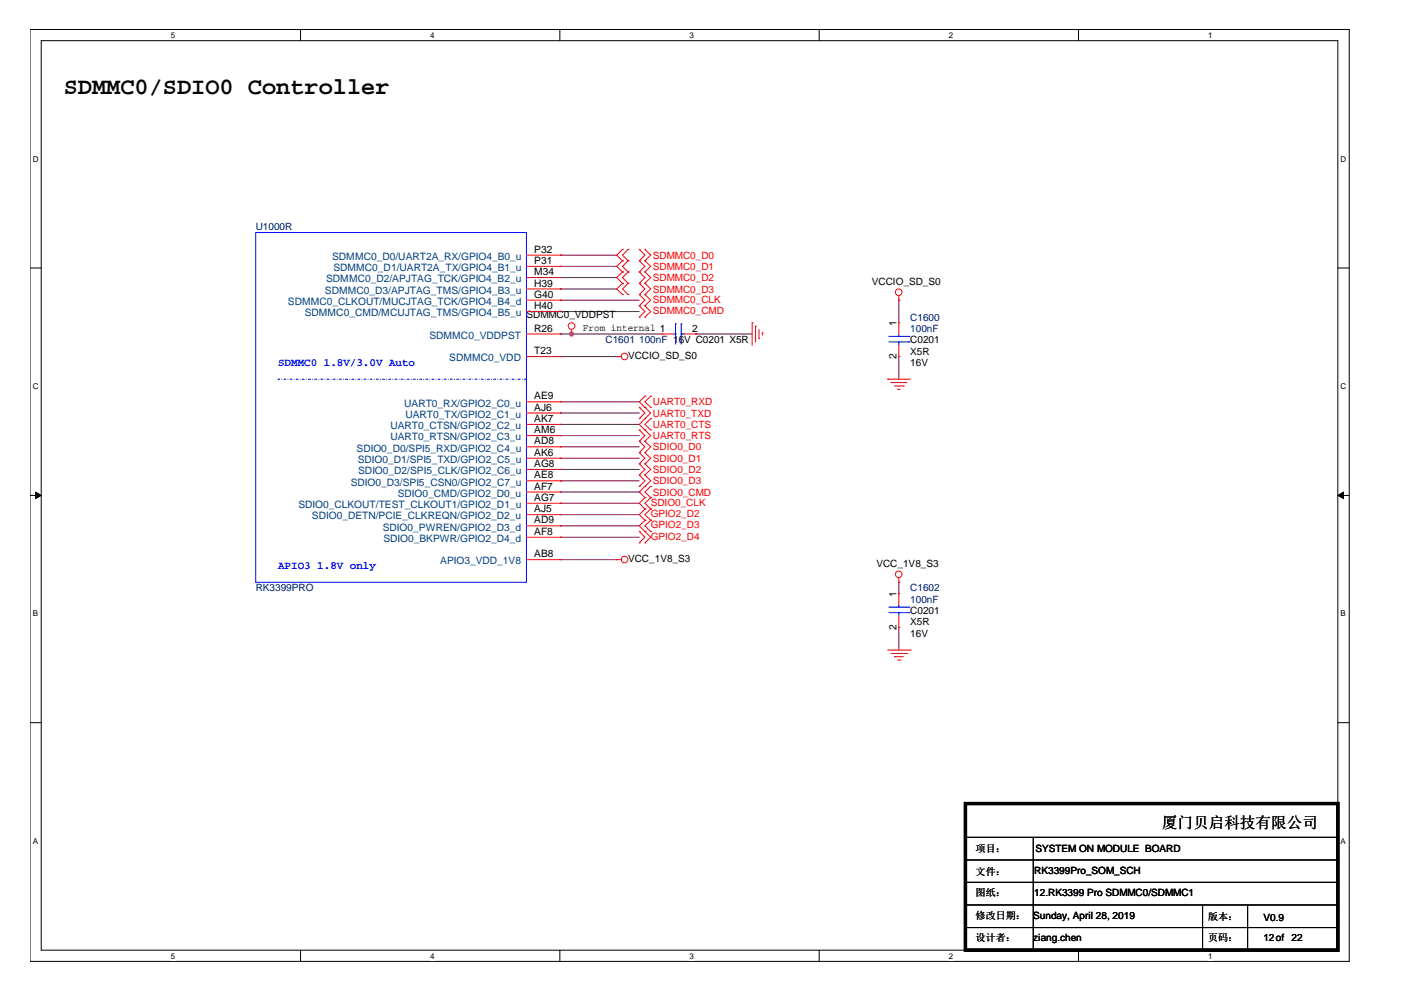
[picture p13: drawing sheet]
<svg xmlns="http://www.w3.org/2000/svg" width="297mm" height="210mm" viewBox="0 0 297 210" stroke-linecap="round" stroke-linejoin="round" font-family="sans-serif">
<defs><g id="words">
<text font-size="5" x="13.5" y="20">SDMMC0/SDIO0 Controller</text>
<text font-size="3.3" x="245.8" y="175.1">厦门贝启科技有限公司</text>
<g font-size="2.4" fill="#00f">
<text x="58.8" y="77.4">SDMMC0 1.8V/3.0V Auto</text>
<text x="58.8" y="120.4">APIO3 1.8V only</text>
</g>
<g font-size="2.2">
<text x="113" y="53.5">P32</text>
<text x="113" y="55.9">P31</text>
<text x="113" y="58.2">M34</text>
<text x="113" y="60.6">H39</text>
<text x="113" y="63">G40</text>
<text x="113" y="65.4">H40</text>
<text x="113" y="70.2">R26</text>
<text x="146.5" y="70.2">2</text>
<text x="189.7" y="69" transform="rotate(-90 189.7 69)">1</text>
<text x="113" y="74.9">T23</text>
<text x="189.7" y="76" transform="rotate(-90 189.7 76)">2</text>
<text x="113" y="84.5">AE9</text>
<text x="113" y="86.9">AJ6</text>
<text x="113" y="89.3">AK7</text>
<text x="113" y="91.7">AM6</text>
<text x="113" y="94">AD8</text>
<text x="113" y="96.4">AK6</text>
<text x="113" y="98.8">AG8</text>
<text x="113" y="101.2">AE8</text>
<text x="113" y="103.6">AF7</text>
<text x="113" y="106">AG7</text>
<text x="113" y="110.8">AD9</text>
<text x="113" y="113.2">AF8</text>
<text x="113" y="108.4">AJ5</text>
<text x="113" y="117.9">AB8</text>
<text x="189.7" y="126.3" transform="rotate(-90 189.7 126.3)">1</text>
<text x="189.7" y="133.2" transform="rotate(-90 189.7 133.2)">2</text>
</g>
<g font-size="2.2" fill="#004080">
<text x="69" y="59.7">SDMMC0_D2/APJTAG_TCK/GPIO4_B2_u</text>
<text x="70.3" y="55">SDMMC0_D0/UART2A_RX/GPIO4_B0_u</text>
<text x="70.5" y="57.4">SDMMC0_D1/UART2A_TX/GPIO4_B1_u</text>
<text x="60.9" y="64.5">SDMMC0_CLKOUT/MUCJTAG_TCK/GPIO4_B4_d</text>
<text x="68.7" y="62.2">SDMMC0_D3/APJTAG_TMS/GPIO4_B3_u</text>
<text x="64.5" y="66.9">SDMMC0_CMD/MCUJTAG_TMS/GPIO4_B5_u</text>
<text x="90.8" y="71.7">SDMMC0_VDDPST</text>
<text x="95" y="76.5">SDMMC0_VDD</text>
<text x="85.5" y="86">UART0_RX/GPIO2_C0_u</text>
<text x="85.8" y="88.4">UART0_TX/GPIO2_C1_u</text>
<text x="75.4" y="95.6">SDIO0_D0/SPI5_RXD/GPIO2_C4_u</text>
<text x="82.6" y="90.8">UART0_CTSN/GPIO2_C2_u</text>
<text x="82.6" y="93.2">UART0_RTSN/GPIO2_C3_u</text>
<text x="75.7" y="98">SDIO0_D1/SPI5_TXD/GPIO2_C5_u</text>
<text x="75.8" y="100.3">SDIO0_D2/SPI5_CLK/GPIO2_C6_u</text>
<text x="63.1" y="107.5">SDIO0_CLKOUT/TEST_CLKOUT1/GPIO2_D1_u</text>
<text x="74.2" y="102.8">SDIO0_D3/SPI5_CSN0/GPIO2_C7_u</text>
<text x="84.2" y="105.1">SDIO0_CMD/GPIO2_D0_u</text>
<text x="66" y="109.9">SDIO0_DETN/PCIE_CLKREQN/GPIO2_D2_u</text>
<text x="81" y="112.3">SDIO0_PWREN/GPIO2_D3_d</text>
<text x="81.1" y="114.7">SDIO0_BKPWR/GPIO2_D4_d</text>
<text x="93.1" y="119.4">APIO3_VDD_1V8</text>
</g>
<g font-size="2.1" fill="#000080">
<text x="54.1" y="48.7">U1000R</text>
<text x="192.6" y="67.9">C1600</text>
<text x="192.6" y="70.2">100nF</text>
<text x="128.1" y="72.6">C1601</text>
<text x="135.2" y="72.6">100nF 16V C0201 X5R</text>
<text x="54.1" y="125.2">RK3399PRO</text>
<text x="192.6" y="125.2">C1602</text>
<text x="192.6" y="127.6">100nF</text>
</g>
<g font-size="2.1" fill="#f00">
<text x="138.1" y="54.7">SDMMC0_D0</text>
<text x="138.1" y="57.1">SDMMC0_D1</text>
<text x="138.1" y="59.5">SDMMC0_D2</text>
<text x="138.1" y="64">SDMMC0_CLK</text>
<text x="138.1" y="61.9">SDMMC0_D3</text>
<text x="138.1" y="66.4">SDMMC0_CMD</text>
<text x="138.1" y="85.8">UART0_RXD</text>
<text x="138.1" y="88.2">UART0_TXD</text>
<text x="138.1" y="90.5">UART0_CTS</text>
<text x="138.1" y="92.9">UART0_RTS</text>
<text x="138.1" y="95.3">SDIO0_D0</text>
<text x="138.1" y="97.7">SDIO0_D1</text>
<text x="138.1" y="100.1">SDIO0_D2</text>
<text x="137.7" y="107">SDIO0_CLK</text>
<text x="138.1" y="102.5">SDIO0_D3</text>
<text x="138.1" y="104.9">SDIO0_CMD</text>
<text x="137.7" y="111.8">GPIO2_D3</text>
<text x="137.7" y="109.4">GPIO2_D2</text>
<text x="137.7" y="114.2">GPIO2_D4</text>
</g>
<g font-size="2.1">
<text x="184.4" y="60.2">VCCIO_SD_S0</text>
<text x="111.4" y="67.4">SDMMC0_VDDPST</text>
<text x="123.3" y="69.9">From internal 1</text>
<text x="132.9" y="76">VCCIO_SD_S0</text>
<text x="192.6" y="72.6">C0201</text>
<text x="192.6" y="75">X5R</text>
<text x="192.6" y="77.4">16V</text>
<text x="132.9" y="119">VCC_1V8_S3</text>
<text x="185.4" y="119.9">VCC_1V8_S3</text>
<text x="192.6" y="129.9">C0201</text>
<text x="192.6" y="132.3">X5R</text>
<text x="192.6" y="134.7">16V</text>
<text x="206.4" y="185.1">文件：</text>
<text x="206.4" y="180.3">项目：</text>
<text x="218.8" y="184.8">RK3399Pro_SOM_SCH</text>
<text x="219.1" y="180.3">SYSTEM ON MODULE BOARD</text>
<text x="206.4" y="189.6">图纸：</text>
<text x="218.8" y="189.6">12.RK3399 Pro SDMMC0/SDMMC1</text>
<text x="206.4" y="194.4">修改日期：</text>
<text x="218.6" y="194.4">Sunday, April 28, 2019</text>
<text x="255.6" y="194.6">版本：</text>
<text x="267.3" y="194.9">V0.9</text>
<text x="206.4" y="199.2">设计者：</text>
<text x="218.6" y="199.2">ziang.chen</text>
<text x="255.6" y="199.2">页码：</text>
<text x="267.3" y="199.2">12of</text>
<text x="273.3" y="199.2">22</text>
</g>
<g font-size="1.7">
<text x="36.2" y="8">5</text>
<text x="91" y="8">4</text>
<text x="145.9" y="8">3</text>
<text x="200.7" y="8">2</text>
<text x="255.6" y="8">1</text>
<text x="6.9" y="34.2">D</text>
<text x="283.6" y="34.2">D</text>
<text x="6.9" y="82.3">C</text>
<text x="283.6" y="82.3">C</text>
<text x="6.9" y="130.4">B</text>
<text x="283.6" y="130.4">B</text>
<text x="6.9" y="178.5">A</text>
<text x="283.6" y="178.5">A</text>
<text x="36.2" y="202.8">5</text>
<text x="91" y="202.8">4</text>
<text x="145.9" y="202.8">3</text>
<text x="200.7" y="202.8">2</text>
<text x="255.6" y="202.8">1</text>
</g>
</g></defs>
<path d="M6.3 6.2h279.2v197.2h-279.2zM8.7 8.6h274.3v192.5h-274.3z" fill="none" stroke="#000" stroke-width=".21"/>
<g fill="#fff">
<path d="M36.2 6.5h.9v1.9h-.9z"/>
<path d="M36.2 201.3h.9v1.9h-.9z"/>
</g>
<path d="M63.6 6.2v2.4M63.6 201.1v2.3" fill="none" stroke="#000" stroke-width=".21"/>
<g fill="#fff">
<path d="M91 6.5h.9v1.9h-.9z"/>
<path d="M91 201.3h.9v1.9h-.9z"/>
</g>
<path d="M118.4 6.2v2.4M118.4 201.1v2.3" fill="none" stroke="#000" stroke-width=".21"/>
<g fill="#fff">
<path d="M145.9 6.5h.9v1.9h-.9z"/>
<path d="M145.9 201.3h.9v1.9h-.9z"/>
</g>
<path d="M173.3 6.2v2.4M173.3 201.1v2.3" fill="none" stroke="#000" stroke-width=".21"/>
<g fill="#fff">
<path d="M200.7 6.5h1v1.9h-1z"/>
<path d="M200.7 201.3h1v1.9h-1z"/>
</g>
<path d="M228.2 6.2v2.4M228.2 201.1v2.3" fill="none" stroke="#000" stroke-width=".21"/>
<g fill="#fff">
<path d="M255.6 6.5h.9v1.9h-.9z"/>
<path d="M255.6 201.3h.9v1.9h-.9z"/>
<path d="M6.9 32.7h1.3v1.9h-1.3z"/>
<path d="M283.6 32.7h1.3v1.9h-1.3z"/>
<path d="M6.9 80.7h1.3v1.9h-1.3z"/>
<path d="M283.6 80.7h1.3v1.9h-1.3z"/>
</g>
<path d="M6.3 56.7h2.4M283 56.7h2.4" fill="none" stroke="#000" stroke-width=".21"/>
<g fill="#fff">
<path d="M6.9 128.9h1.2v1.9h-1.2z"/>
<path d="M283.6 128.9h1.2v1.9h-1.2z"/>
</g>
<path d="M6.3 104.8h2.4M283 104.8h2.4" fill="none" stroke="#000" stroke-width=".21"/>
<g fill="#000" stroke="#000" stroke-width=".21">
<path d="M7.5 104.1l1.2 .7-1.2 .7z" fill-rule="evenodd"/>
<path d="M283 104.8l1.2-.7v1.4z" fill-rule="evenodd"/>
</g>
<g fill="#fff">
<path d="M6.9 177h1.2v1.9h-1.2z"/>
<path d="M283.6 177h1.2v1.9h-1.2z"/>
</g>
<g fill="none" stroke="#000" stroke-width=".21">
<path d="M6.3 152.9h2.4M283 152.9h2.4M204.3 177.2h78.7M218.6 177.2v23.9M283 177.2h.1M204.3 186.7h78.7M204.3 191.5h78.7M204.3 196.3h78.7M204.3 182h78.7M254.4 191.5v9.6M263.9 191.5v9.6M283 186.7h.1"/>
<path d="M283 191.5h.1M283 196.3h.1M283 182h.1M218.6 201.1h.1M254.4 201.1h.1M263.9 201.1h.1"/>
</g>
<g fill="none" stroke="#800040" stroke-width=".21">
<path d="M118.5 54h.1M118.5 56.4h.1M118.5 58.7h.1M118.5 54h12M118.5 56.4h12M118.5 58.7h12M118.5 63.5h.1M118.5 65.9h.1M118.5 75.5h.1M118.5 70.7h.1M118.5 61.1h.1M118.5 63.5h16.8"/>
<path d="M118.5 65.9h16.8M118.5 75.5h12M118.5 70.7h21.5M118.5 61.1h12M120.9 70.7h.1M147.2 70.7h.1M147.2 70.7h11.9M190.2 75.5h.1M190.2 63.5h.1M190.2 63.5v4.8M190.2 75.5v4.7M118.5 85h.1"/>
<path d="M118.5 87.4h.1M118.5 92.2h.1M118.5 89.8h.1M118.5 94.5h.1M118.5 97h.1M118.5 99.3h.1M118.5 85h16.8M118.5 87.4h16.8M118.5 92.2h16.8M118.5 89.8h16.8M118.5 94.5h16.8M118.5 97h16.8"/>
<path d="M118.5 99.3h16.8M118.5 118.4h.1M118.5 113.7h.1M118.5 111.3h.1M118.5 108.9h.1M118.5 101.7h.1M118.5 106.5h.1M118.5 118.4h12M118.5 113.7h16.8M118.5 111.3h16.8M118.5 108.9h16.8M118.5 101.7h16.8"/>
<path d="M118.5 106.5h16.8M118.5 104.1h16.8M135.3 104.1h.1M190.2 132.8h.1M190.2 123.2h.1M190.2 123.2v2.4M190.2 132.8v4.8"/>
</g>
<circle cx="120.9" cy="70.7" r=".46" fill="#f0f" stroke="#f0f" stroke-width=".21"/>
<g fill="none" stroke="#f00" stroke-width=".21">
<path d="M111.4 54h7.1M111.4 56.4h7.1M111.4 58.7h7.1M118.5 54h.1M118.5 56.4h.1M118.5 58.7h.1M131.7 52.8h.1M131.7 55.2h.1M131.7 57.5h.1M131.7 60h.1M131.7 52.8l-1.2 1.2 1.2 1.2M131.7 55.2l-1.2 1.2 1.2 1.1"/>
<path d="M131.7 57.5l-1.2 1.2 1.2 1.3M131.7 60l-1.2 1.1 1.2 1.2M132.9 55.2h.1M132.9 52.8h.1M132.9 57.5h.1M132.9 60h.1M132.9 52.8l-1.2 1.2 1.2 1.2M132.9 57.5l-1.2 1.2 1.2 1.3M132.9 55.2l-1.2 1.2 1.2 1.1M132.9 60l-1.2 1.1 1.2 1.2M135.3 55.2h.1M135.3 52.8h.1"/>
<path d="M135.3 57.5h.1M135.3 60h.1M135.3 57.5l1.1 1.2-1.1 1.3M135.3 52.8l1.1 1.2-1.1 1.2M135.3 55.2l1.1 1.2-1.1 1.1M135.3 60l1.1 1.1-1.1 1.2M136.4 55.2h.1M136.4 52.8h.1M136.4 57.5h.1M136.4 60h.1M136.4 52.8l1.3 1.2-1.3 1.2M136.4 55.2l1.3 1.2-1.3 1.1"/>
<path d="M136.4 57.5l1.3 1.2-1.3 1.3M136.4 60l1.3 1.1-1.3 1.2M111.4 75.5h7.1M111.4 70.7h7.1M111.4 61.1h7.1M111.4 63.5h7.1M111.4 65.9h7.1M118.5 61.1h.1M118.5 63.5h.1M118.5 65.9h.1M118.5 70.7h.1M118.5 75.5h.1"/>
<path d="M120.9 70.7h.1M120.9 69.7v1M130.5 75.5h.1M130.5 75.5h.9M131.7 62.3h.1M132.9 62.3h.1M135.3 64.7h.1M135.3 62.3h.1M135.3 67.1h.1M135.3 62.3l1.1 1.2-1.1 1.2M135.3 64.7l1.1 1.2-1.1 1.2M136.4 64.7h.1"/>
<path d="M136.4 62.3h.1M136.4 67.1h.1M136.4 62.3l1.3 1.2-1.3 1.2M136.4 64.7l1.3 1.2-1.3 1.2M140 70.7h.1M140 70.7h2.4M144.8 70.7h2.4M147.2 70.7h.1M159.1 68.3h.1M159.1 68.3v4.8M159.9 69h.1M159.9 69v3.4"/>
<path d="M160.6 71.6h.1M160.6 69.7v1.9M161.3 70.5h.1M161.3 70.5v.4M190.2 63.5h.1M190.2 68.3h.1M190.2 75.5h.1M190.2 62.6v.9M190.2 68.3v2.4M190.2 73.1v2.4M111.4 85h7.1M111.4 87.4h7.1"/>
<path d="M111.4 89.8h7.1M111.4 92.2h7.1M111.4 94.5h7.1M111.4 97h7.1M111.4 99.3h7.1M118.5 85h.1M118.5 87.4h.1M118.5 89.8h.1M118.5 92.2h.1M118.5 94.5h.1M118.5 97h.1M118.5 99.3h.1"/>
<path d="M135.3 88.6h.1M135.3 86.2h.1M135.3 93.4h.1M135.3 91h.1M135.3 95.8h.1M135.3 98.1h.1M135.3 86.2l1.1 1.2-1.1 1.2M135.3 91l1.1 1.2-1.1 1.2M135.3 93.4l1.1 1.1-1.1 1.3M135.3 95.8l1.1 1.2-1.1 1.1M135.3 98.1l1.1 1.2-1.1 1.2M136.4 83.8h.1"/>
<path d="M136.4 86.2h.1M136.4 88.6h.1M136.4 91h.1M136.4 93.4h.1M136.4 95.8h.1M136.4 98.1h.1M136.4 83.8l-1.1 1.2 1.1 1.2M136.4 86.2l1.3 1.2-1.3 1.2M136.4 88.6l-1.1 1.2 1.1 1.2M136.4 91l1.3 1.2-1.3 1.2M136.4 93.4l1.3 1.1-1.3 1.3M136.4 95.8l1.3 1.2-1.3 1.1"/>
<path d="M136.4 98.1l1.3 1.2-1.3 1.2M137.7 86.2h.1M137.7 83.8h.1M137.7 91h.1M137.7 88.6h.1M137.7 83.8l-1.3 1.2 1.3 1.2M137.7 88.6l-1.3 1.2 1.3 1.2M187.8 80.2h.1M187.8 80.2h4.8M188.5 81h.1M188.5 81h3.4M189.2 81.7h1.9"/>
<path d="M189.9 82.4h.1M189.9 82.4h.5M191.1 81.7h.1M111.4 118.4h7.1M111.4 101.7h7.1M111.4 104.1h7.1M111.4 106.5h7.1M111.4 108.9h7.1M111.4 111.3h7.1M111.4 113.7h7.1M118.5 101.7h.1M118.5 104.1h.1"/>
<path d="M118.5 106.5h.1M118.5 108.9h.1M118.5 111.3h.1M118.5 113.7h.1M118.5 118.4h.1M130.5 118.4h.1M130.5 118.4h.9M135.3 100.5h.1M135.3 102.9h.1M135.3 114.9h.1M135.3 112.5h.1M135.3 100.5l1.1 1.2-1.1 1.2"/>
<path d="M135.3 112.5l1.1 1.2-1.1 1.2M136.4 110.1h.1M136.4 112.5h.1M136.4 107.7h.1M136.4 100.5h.1M136.4 102.9h.1M136.4 114.9h.1M136.4 105.3h.1M136.4 110.1l-1.1 1.2 2.4 2.4-1.3 1.2M136.4 107.7l-1.1 1.2 1.1 1.2M136.4 100.5l1.3 1.2-1.3 1.2M136.4 105.3l-1.1 1.2 1.1 1.2"/>
<path d="M136.4 102.9l-1.1 1.2 1.1 1.2M137.7 112.5h.1M137.7 110.1h.1M137.7 107.7h.1M137.7 105.3h.1M137.7 102.9h.1M137.7 110.1l-1.3 1.2 1.3 1.2M137.7 107.7l-1.3 1.2 1.3 1.2M137.7 105.3l-1.3 1.2 1.3 1.2M137.7 102.9l-1.3 1.2 1.3 1.2M187.8 137.6h4.8M188.5 138.3h3.4"/>
<path d="M189.2 139h.1M189.2 139h1.9M189.9 139.7h.5M190.2 123.2h.1M190.2 125.6h.1M190.2 132.8h.1M190.2 122.3v.9M190.2 125.6v2.4M190.2 130.4v2.4M190.4 139.7h.1M191.9 138.3h.1M192.6 137.6h.1"/>
<circle cx="120.9" cy="69" r=".7"/>
<circle cx="132.1" cy="75.4" r=".7"/>
<circle cx="190.1" cy="61.8" r=".7"/>
<circle cx="132.1" cy="118.4" r=".7"/>
<circle cx="190.1" cy="121.5" r=".7"/>
</g>
<path d="M204.3 170h78.7v31.1h-78.7z" fill="none" stroke="#000" stroke-width=".68"/>
<g fill="none" stroke="#00f" stroke-width=".21">
<path d="M54.1 49.2h57.3v74h-57.3zM142.4 70.7h.5M142.9 70.7h.1M142.9 68.6h.1M142.9 68.6v4.2M144.1 68.6h.1M144.1 70.7h.1M144.1 70.7h.7M144.1 68.6v4.2M188 72.4h4.3M188 71.2h4.3M190.2 71.2h.1"/>
<path d="M190.2 72.4h.1M190.2 70.7v.5M190.2 72.4v.7M192.3 72.4h.1M192.3 71.2h.1M188 129.6h4.3M188 128.5h4.3M190.2 128.5h.1M190.2 129.6h.1M190.2 128v.5M190.2 129.6v.8M192.3 129.6h.1"/>
<path d="M192.3 128.5h.1"/>
</g>
<path d="M58.8 80.2h.1M111.4 80.2h-52.6" fill="none" stroke="#00f" stroke-width=".21" stroke-dasharray=".4 .4 0 .4"/>
<use href="#words"/>
</svg>
